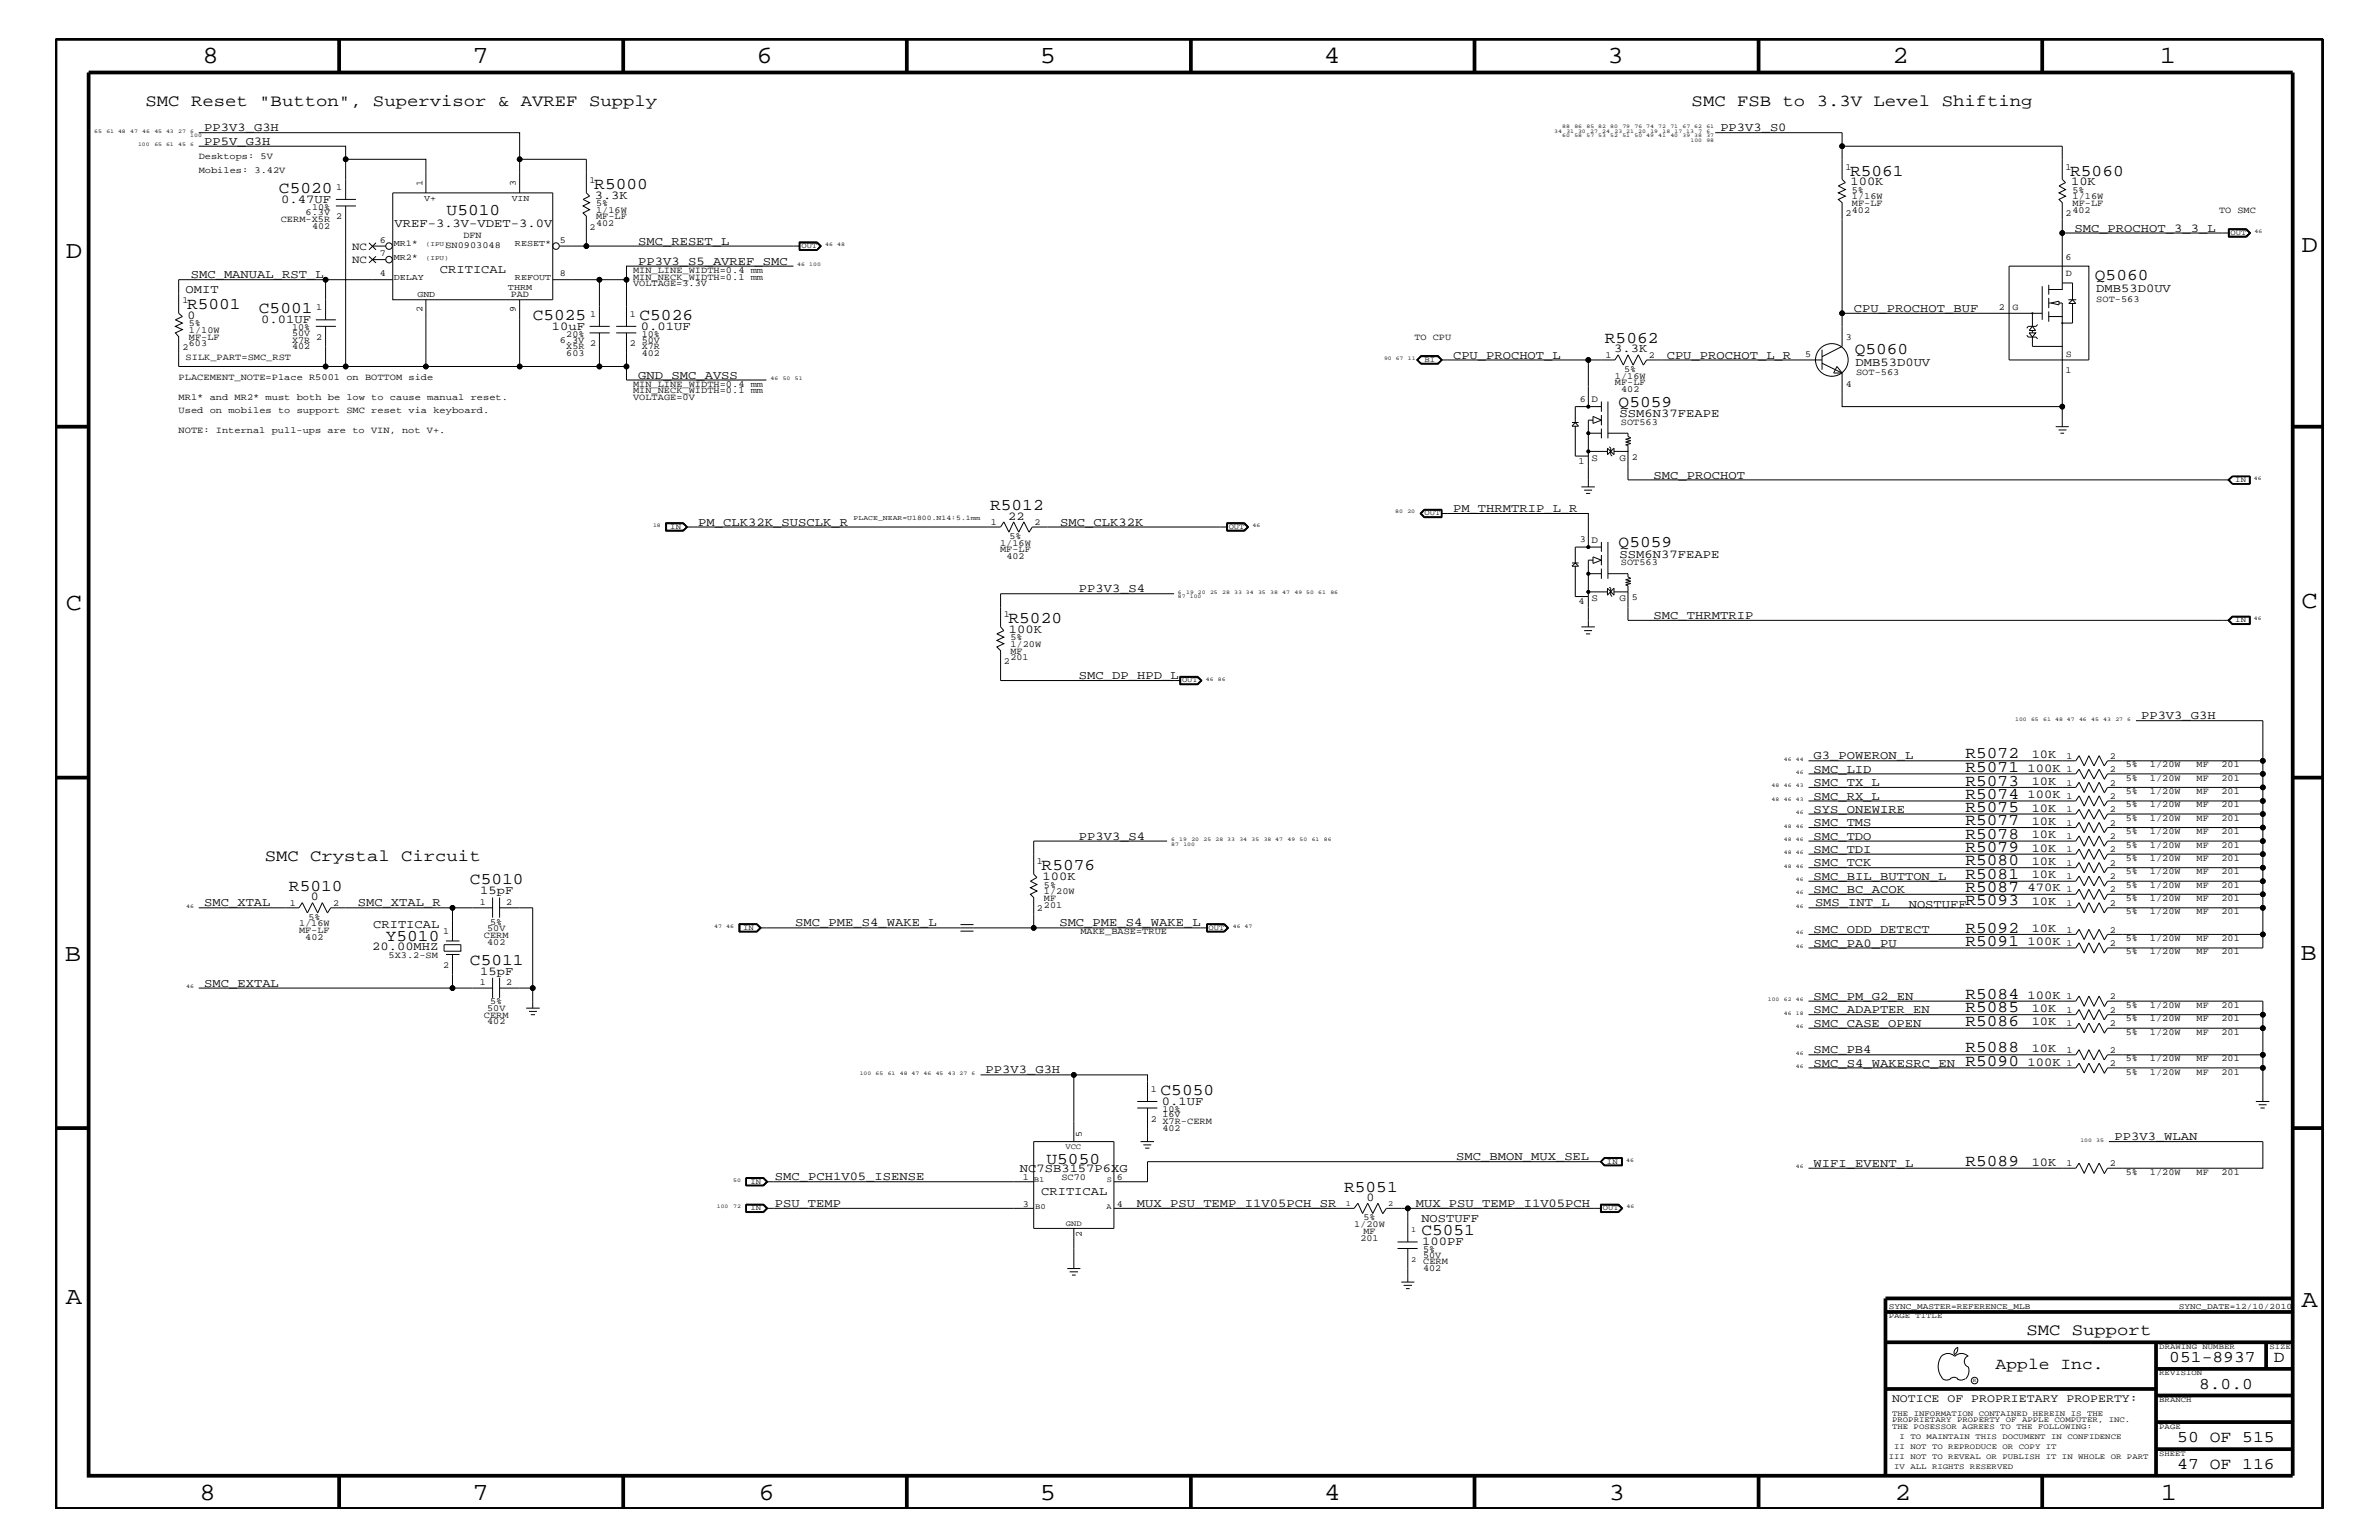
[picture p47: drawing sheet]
<svg xmlns="http://www.w3.org/2000/svg" width="432mm" height="279mm" viewBox="0 0 432 279" stroke-linecap="round" stroke-linejoin="round" font-family="sans-serif">
<defs><g id="words">
<g font-size="4.5">
<text x="36.7" y="11.5">8</text>
<text x="85.8" y="11.5">7</text>
<text x="137.3" y="11.5">6</text>
<text x="188.7" y="11.5">5</text>
<text x="240.3" y="11.5">4</text>
<text x="291.8" y="11.5">3</text>
<text x="343.5" y="11.5">2</text>
<text x="392" y="11.5">1</text>
<text x="11.9" y="46.8">D</text>
<text x="417.7" y="45.7">D</text>
<text x="11.9" y="110.6">C</text>
<text x="417.7" y="110.3">C</text>
<text x="11.8" y="174.3">B</text>
<text x="417.6" y="174.2">B</text>
<text x="11.9" y="236.7">A</text>
<text x="417.7" y="237.1">A</text>
<text x="36.2" y="272.1">8</text>
<text x="85.8" y="272.1">7</text>
<text x="137.7" y="272.1">6</text>
<text x="188.7" y="272.1">5</text>
<text x="240.4" y="272.1">4</text>
<text x="292" y="272.1">3</text>
<text x="343.9" y="272.1">2</text>
<text x="392.2" y="272.1">1</text>
</g>
<g font-size="3">
<text x="26.4" y="19.2">SMC Reset &quot;Button&quot;, Supervisor &amp; AVREF Supply</text>
<text x="307" y="19.2">SMC FSB to 3.3V Level Shifting</text>
<text x="50.6" y="35">C5020</text>
<text x="107.9" y="34.2">R5000</text>
<text x="335.8" y="31.9">R5061</text>
<text x="375.8" y="31.9">R5060</text>
<text x="81.1" y="39">U5010</text>
<text x="380.2" y="50.8">Q5060</text>
<text x="34" y="56.1">R5001</text>
<text x="47" y="56.8">C5001</text>
<text x="96.7" y="58">C5025</text>
<text x="116.1" y="58">C5026</text>
<text x="291.3" y="62.3">R5062</text>
<text x="336.6" y="64.2">Q5060</text>
<text x="293.8" y="73.8">Q5059</text>
<text x="179.7" y="92.6">R5012</text>
<text x="293.8" y="99.3">Q5059</text>
<text x="183" y="113.1">R5020</text>
<text x="356.7" y="137.6">R5072</text>
<text x="356.7" y="140.1">R5071</text>
<text x="356.7" y="142.5">R5073</text>
<text x="356.7" y="144.9">R5074</text>
<text x="356.7" y="149.7">R5077</text>
<text x="356.7" y="147.3">R5075</text>
<text x="356.7" y="152.2">R5078</text>
<text x="356.7" y="154.6">R5079</text>
<text x="48" y="156.2">SMC Crystal Circuit</text>
<text x="52.5" y="161.7">R5010</text>
<text x="85.3" y="160.5">C5010</text>
<text x="189.1" y="157.9">R5076</text>
<text x="356.7" y="157">R5080</text>
<text x="356.7" y="159.5">R5081</text>
<text x="356.7" y="161.9">R5087</text>
<text x="356.7" y="164.3">R5093</text>
<text x="70" y="170.7">Y5010</text>
<text x="356.7" y="171.6">R5091</text>
<text x="356.7" y="169.2">R5092</text>
<text x="85.3" y="175">C5011</text>
<text x="356.7" y="183.7">R5085</text>
<text x="356.7" y="181.3">R5084</text>
<text x="356.7" y="186.1">R5086</text>
<text x="356.7" y="191">R5088</text>
<text x="356.7" y="193.4">R5090</text>
<text x="210.7" y="198.7">C5050</text>
<text x="189.9" y="211.1">U5050</text>
<text x="356.7" y="211.6">R5089</text>
<text x="244" y="216.2">R5051</text>
<text x="258" y="224.1">C5051</text>
<text x="367.8" y="242.3">SMC Support</text>
<text x="362.2" y="248.4">Apple Inc.</text>
<text x="393.7" y="247.1">051-8937</text>
<text x="399.2" y="252">8.0.0</text>
<text x="412.7" y="247.1">D</text>
<text x="395.2" y="261.6">50 OF 515</text>
<text x="395.2" y="266.6">47 OF 116</text>
</g>
<g font-size="2.2">
<text x="37.1" y="23.8">PP3V3_G3H</text>
<text x="312.3" y="23.8">PP3V3_S0</text>
<text x="37.1" y="26.3">PP5V_G3H</text>
<text x="335.9" y="33.6">100K</text>
<text x="375.9" y="33.6">10K</text>
<text x="51.1" y="36.8">0.47UF</text>
<text x="71.6" y="41.2">VREF-3.3V-VDET-3.0V</text>
<text x="107.9" y="36.1">3.3K</text>
<text x="115.8" y="44.4">SMC_RESET_L</text>
<text x="376.5" y="42">SMC_PROCHOT_3_3_L</text>
<text x="33.7" y="53.2">OMIT</text>
<text x="34.6" y="50.5">SMC_MANUAL_RST_L</text>
<text x="79.8" y="49.6">CRITICAL</text>
<text x="115.8" y="48">PP3V3_S5_AVREF_SMC</text>
<text x="380.5" y="53">DMB53D0UV</text>
<text x="34" y="57.9">0</text>
<text x="47.4" y="58.6">0.01UF</text>
<text x="100.2" y="59.8">10uF</text>
<text x="116.3" y="59.8">0.01UF</text>
<text x="336.5" y="56.6">CPU_PROCHOT_BUF</text>
<text x="263.7" y="65.1">CPU_PROCHOT_L</text>
<text x="293" y="64">3.3K</text>
<text x="302.5" y="65.1">CPU_PROCHOT_L_R</text>
<text x="115.8" y="68.7">GND_SMC_AVSS</text>
<text x="336.8" y="66.4">DMB53D0UV</text>
<text x="294" y="75.7">SSM6N37FEAPE</text>
<text x="300.1" y="86.9">SMC_PROCHOT</text>
<text x="126.7" y="95.4">PM_CLK32K_SUSCLK_R</text>
<text x="183" y="94.3">22</text>
<text x="192.4" y="95.4">SMC_CLK32K</text>
<text x="263.7" y="92.9">PM_THRMTRIP_L_R</text>
<text x="294" y="101.2">SSM6N37FEAPE</text>
<text x="195.8" y="107.5">PP3V3_S4</text>
<text x="300.1" y="112.3">SMC_THRMTRIP</text>
<text x="183.1" y="114.8">100K</text>
<text x="195.8" y="123.2">SMC_DP_HPD_L</text>
<text x="388.6" y="130.5">PP3V3_G3H</text>
<text x="329.2" y="137.8">G3_POWERON_L</text>
<text x="368.8" y="137.5">10K</text>
<text x="329.2" y="142.6">SMC_TX_L</text>
<text x="329.2" y="140.2">SMC_LID</text>
<text x="368" y="140">100K</text>
<text x="368.8" y="142.4">10K</text>
<text x="329.2" y="145.1">SMC_RX_L</text>
<text x="329.2" y="147.5">SYS_ONEWIRE</text>
<text x="329.2" y="149.9">SMC_TMS</text>
<text x="368" y="144.8">100K</text>
<text x="368.8" y="149.6">10K</text>
<text x="368.8" y="147.3">10K</text>
<text x="195.8" y="152.3">PP3V3_S4</text>
<text x="329.2" y="152.3">SMC_TDO</text>
<text x="329.2" y="154.7">SMC_TDI</text>
<text x="368.8" y="152.1">10K</text>
<text x="368.8" y="154.5">10K</text>
<text x="189.2" y="159.7">100K</text>
<text x="329.2" y="157.2">SMC_TCK</text>
<text x="329.2" y="159.6">SMC_BIL_BUTTON_L</text>
<text x="329.2" y="162">SMC_BC_ACOK</text>
<text x="368" y="161.7">470K</text>
<text x="368.8" y="156.9">10K</text>
<text x="368.8" y="159.4">10K</text>
<text x="37.1" y="164.5">SMC_XTAL</text>
<text x="56.4" y="163.4">0</text>
<text x="64.9" y="164.5">SMC_XTAL_R</text>
<text x="87.2" y="162.2">15pF</text>
<text x="329.4" y="164.5">SMS_INT_L</text>
<text x="346.5" y="164.7">NOSTUFF</text>
<text x="368.8" y="164.2">10K</text>
<text x="67.6" y="172.4">20.00MHZ</text>
<text x="67.7" y="168.3">CRITICAL</text>
<text x="144.4" y="168.1">SMC_PME_S4_WAKE_L</text>
<text x="192.3" y="168.1">SMC_PME_S4_WAKE_L</text>
<text x="329.2" y="169.3">SMC_ODD_DETECT</text>
<text x="329.2" y="171.7">SMC_PA0_PU</text>
<text x="368" y="171.5">100K</text>
<text x="368.8" y="169">10K</text>
<text x="37.1" y="179">SMC_EXTAL</text>
<text x="87.2" y="176.8">15pF</text>
<text x="329.2" y="181.4">SMC_PM_G2_EN</text>
<text x="329.2" y="183.8">SMC_ADAPTER_EN</text>
<text x="368" y="181.2">100K</text>
<text x="368.8" y="183.6">10K</text>
<text x="329.2" y="191.1">SMC_PB4</text>
<text x="329.2" y="186.3">SMC_CASE_OPEN</text>
<text x="368.8" y="186">10K</text>
<text x="368.8" y="190.9">10K</text>
<text x="178.9" y="194.8">PP3V3_G3H</text>
<text x="329.2" y="193.6">SMC_S4_WAKESRC_EN</text>
<text x="368" y="193.3">100K</text>
<text x="210.9" y="200.4">0.1UF</text>
<text x="383.8" y="206.9">PP3V3_WLAN</text>
<text x="140.6" y="214.2">SMC_PCH1V05_ISENSE</text>
<text x="185.1" y="212.7">NC7SB3157P6XG</text>
<text x="264.3" y="210.5">SMC_BMON_MUX_SEL</text>
<text x="329.2" y="211.7">WIFI_EVENT_L</text>
<text x="368.8" y="211.5">10K</text>
<text x="140.6" y="219">PSU_TEMP</text>
<text x="189" y="216.9">CRITICAL</text>
<text x="206.3" y="219">MUX_PSU_TEMP_I1V05PCH_SR</text>
<text x="248" y="217.9">0</text>
<text x="257" y="219">MUX_PSU_TEMP_I1V05PCH</text>
<text x="258" y="221.7">NOSTUFF</text>
<text x="258.1" y="225.9">100PF</text>
</g>
<text font-size="2.1" x="343.4" y="254.4">NOTICE OF PROPRIETARY PROPERTY:</text>
<g font-size="2">
<text x="63.9" y="45.3">NC</text>
<text x="63.9" y="47.7">NC</text>
</g>
<g font-size="1.8">
<text x="288.9" y="73">D</text>
<text x="288.9" y="83.6">S</text>
<text x="294" y="83.6">G</text>
<text x="288.9" y="98.5">D</text>
<text x="288.9" y="109.1">S</text>
<text x="294" y="109.1">G</text>
</g>
<g font-size="1.7">
<text x="36.1" y="28.9">Desktops: 5V</text>
<text x="36.1" y="31.4">Mobiles: 3.42V</text>
<text x="61" y="34.4">1</text>
<text x="76.7" y="33.7" transform="rotate(-90 76.7 33.7)">1</text>
<text x="93.6" y="33.7" transform="rotate(-90 93.6 33.7)">3</text>
<text x="107" y="33.1">1</text>
<text x="334.9" y="30.8">1</text>
<text x="336.1" y="35">5%</text>
<text x="374.9" y="30.8">1</text>
<text x="376.2" y="35">5%</text>
<text x="51" y="40.3">CERM-X5R</text>
<text x="55.5" y="39.1">6.3V</text>
<text x="56.6" y="38">10%</text>
<text x="56.6" y="41.5">402</text>
<text x="61" y="39.8">2</text>
<text x="107" y="41.7">2</text>
<text x="108.2" y="39.8">MF-LF</text>
<text x="108.2" y="37.4">5%</text>
<text x="108.2" y="38.6">1/16W</text>
<text x="108.2" y="41">402</text>
<text x="334.9" y="39.2">2</text>
<text x="336.1" y="37.4">MF-LF</text>
<text x="336.1" y="36.2">1/16W</text>
<text x="336.1" y="38.6">402</text>
<text x="374.9" y="39.2">2</text>
<text x="376.2" y="37.4">MF-LF</text>
<text x="376.2" y="36.2">1/16W</text>
<text x="376.2" y="38.6">402</text>
<text x="402.8" y="38.6">TO SMC</text>
<text x="68.9" y="44.1">6</text>
<text x="68.9" y="46.5">7</text>
<text x="80.9" y="45.1">SN0903048</text>
<text x="84.1" y="43.1">DFN</text>
<text x="101.6" y="44.1">5</text>
<text x="374.9" y="47.1">6</text>
<text x="68.9" y="50.2">4</text>
<text x="92.7" y="53.9">PAD</text>
<text x="101.6" y="50.2">8</text>
<text x="114.9" y="51.9">VOLTAGE=3.3V</text>
<text x="114.9" y="49.6">MIN_LINE_WIDTH=0.4 mm</text>
<text x="114.9" y="50.7">MIN_NECK_WIDTH=0.1 mm</text>
<text x="374.9" y="50.2">D</text>
<text x="33.1" y="55">1</text>
<text x="34.3" y="59.2">5%</text>
<text x="53" y="59.8">10%</text>
<text x="57.4" y="56.2">1</text>
<text x="76.7" y="56.7" transform="rotate(-90 76.7 56.7)">2</text>
<text x="93.6" y="56.7" transform="rotate(-90 93.6 56.7)">9</text>
<text x="107.1" y="57.4">1</text>
<text x="114.3" y="57.4">1</text>
<text x="362.8" y="56.2">2</text>
<text x="365.3" y="56.2">G</text>
<text x="380.5" y="54.7">SOT-563</text>
<text x="33.1" y="63.4">2</text>
<text x="33.7" y="65.3">SILK_PART=SMC_RST</text>
<text x="34.3" y="61.7">MF-LF</text>
<text x="34.3" y="62.9">603</text>
<text x="34.3" y="60.4">1/10W</text>
<text x="53" y="60.9">50V</text>
<text x="53" y="62.2">X7R</text>
<text x="53" y="63.4">402</text>
<text x="57.4" y="61.7">2</text>
<text x="101.6" y="62.2">6.3V</text>
<text x="102.8" y="63.4">X5R</text>
<text x="102.8" y="64.5">603</text>
<text x="102.8" y="61.1">20%</text>
<text x="107.1" y="62.9">2</text>
<text x="114.3" y="62.9">2</text>
<text x="116.5" y="61.1">10%</text>
<text x="116.5" y="64.5">402</text>
<text x="116.5" y="62.2">50V</text>
<text x="116.5" y="63.4">X7R</text>
<text x="256.7" y="61.7">TO CPU</text>
<text x="291.4" y="64.9">1</text>
<text x="299.3" y="64.9">2</text>
<text x="327.7" y="64.7">5</text>
<text x="335" y="61.7">3</text>
<text x="374.9" y="64.7">S</text>
<text x="32.4" y="68.9">PLACEMENT_NOTE=Place R5001 on BOTTOM side</text>
<text x="114.9" y="70.1">MIN_LINE_WIDTH=0.4 mm</text>
<text x="114.9" y="71.3">MIN_NECK_WIDTH=0.1 mm</text>
<text x="293.1" y="69.9">MF-LF</text>
<text x="293.1" y="68.7">1/16W</text>
<text x="294.3" y="71.1">402</text>
<text x="294.8" y="67.5">5%</text>
<text x="335" y="70.1">4</text>
<text x="336.9" y="68.1">SOT-563</text>
<text x="374.9" y="67.7">1</text>
<text x="32.4" y="72.6">MR1* and MR2* must both be low to cause manual reset.</text>
<text x="32.4" y="75">Used on mobiles to support SMC reset via keyboard.</text>
<text x="114.9" y="72.6">VOLTAGE=0V</text>
<text x="286.8" y="72.9">6</text>
<text x="294.2" y="77.1">SOT563</text>
<text x="32.4" y="78.6">NOTE: Internal pull-ups are to VIN, not V+.</text>
<text x="296.2" y="83.5">2</text>
<text x="286.5" y="84.2">1</text>
<text x="179.8" y="95.2">1</text>
<text x="187.8" y="95.2">2</text>
<text x="181.5" y="100.2">MF-LF</text>
<text x="181.5" y="99">1/16W</text>
<text x="182.7" y="101.4">402</text>
<text x="183.2" y="97.7">5%</text>
<text x="286.8" y="98.4">3</text>
<text x="294.2" y="102.5">SOT563</text>
<text x="182.2" y="112">1</text>
<text x="286.5" y="109.7">4</text>
<text x="296.2" y="108.9">5</text>
<text x="183.4" y="118.6">MF</text>
<text x="183.4" y="119.8">201</text>
<text x="183.4" y="116.2">5%</text>
<text x="183.4" y="117.4">1/20W</text>
<text x="182.2" y="120.4">2</text>
<text x="375.1" y="137.7">1</text>
<text x="382.9" y="137.7">2</text>
<text x="375.1" y="140.1">1</text>
<text x="375.1" y="142.5">1</text>
<text x="382.9" y="140.1">2</text>
<text x="382.9" y="142.5">2</text>
<text x="385.8" y="141.7">5%</text>
<text x="385.8" y="139.2">5%</text>
<text x="390.2" y="141.7">1/20W</text>
<text x="390.2" y="139.2">1/20W</text>
<text x="398.7" y="141.7">MF</text>
<text x="398.7" y="139.2">MF</text>
<text x="403.2" y="141.7">201</text>
<text x="403.2" y="139.2">201</text>
<text x="375.1" y="144.9">1</text>
<text x="375.1" y="149.8">1</text>
<text x="375.1" y="147.3">1</text>
<text x="382.9" y="144.9">2</text>
<text x="382.9" y="149.8">2</text>
<text x="382.9" y="147.3">2</text>
<text x="385.8" y="144">5%</text>
<text x="385.8" y="146.5">5%</text>
<text x="385.8" y="149">5%</text>
<text x="390.2" y="144">1/20W</text>
<text x="390.2" y="146.5">1/20W</text>
<text x="390.2" y="149">1/20W</text>
<text x="398.7" y="144">MF</text>
<text x="398.7" y="146.5">MF</text>
<text x="398.7" y="149">MF</text>
<text x="403.2" y="144">201</text>
<text x="403.2" y="146.5">201</text>
<text x="403.2" y="149">201</text>
<text x="375.1" y="152.2">1</text>
<text x="375.1" y="154.6">1</text>
<text x="382.9" y="152.2">2</text>
<text x="382.9" y="154.6">2</text>
<text x="385.8" y="151.3">5%</text>
<text x="385.8" y="153.8">5%</text>
<text x="390.2" y="151.3">1/20W</text>
<text x="390.2" y="153.8">1/20W</text>
<text x="398.7" y="151.3">MF</text>
<text x="398.7" y="153.8">MF</text>
<text x="403.2" y="151.3">201</text>
<text x="403.2" y="153.8">201</text>
<text x="188.2" y="156.8">1</text>
<text x="189.5" y="161.1">5%</text>
<text x="375.1" y="157.1">1</text>
<text x="375.1" y="159.5">1</text>
<text x="375.1" y="161.9">1</text>
<text x="382.9" y="157.1">2</text>
<text x="382.9" y="159.5">2</text>
<text x="382.9" y="161.9">2</text>
<text x="385.8" y="156.2">5%</text>
<text x="385.8" y="158.6">5%</text>
<text x="385.8" y="161.1">5%</text>
<text x="390.2" y="156.2">1/20W</text>
<text x="390.2" y="158.6">1/20W</text>
<text x="390.2" y="161.1">1/20W</text>
<text x="398.7" y="156.2">MF</text>
<text x="398.7" y="158.6">MF</text>
<text x="398.7" y="161.1">MF</text>
<text x="403.2" y="156.2">201</text>
<text x="403.2" y="158.6">201</text>
<text x="403.2" y="161.1">201</text>
<text x="52.6" y="164.4">1</text>
<text x="56" y="166.9">5%</text>
<text x="60.5" y="164.4">2</text>
<text x="87.1" y="164.1">1</text>
<text x="89" y="167.8">5%</text>
<text x="91.9" y="164.1">2</text>
<text x="188.2" y="165.3">2</text>
<text x="189.5" y="163.5">MF</text>
<text x="189.5" y="164.7">201</text>
<text x="189.5" y="162.2">1/20W</text>
<text x="375.1" y="164.4">1</text>
<text x="382.9" y="164.4">2</text>
<text x="385.8" y="163.5">5%</text>
<text x="385.8" y="165.9">5%</text>
<text x="390.2" y="163.5">1/20W</text>
<text x="390.2" y="165.9">1/20W</text>
<text x="398.7" y="163.5">MF</text>
<text x="398.7" y="165.9">MF</text>
<text x="403.2" y="163.5">201</text>
<text x="403.2" y="165.9">201</text>
<text x="54.3" y="169.3">MF-LF</text>
<text x="54.3" y="168.1">1/16W</text>
<text x="55.4" y="170.5">402</text>
<text x="70.5" y="173.8">5X3.2-SM</text>
<text x="80.4" y="169.5">1</text>
<text x="87.8" y="170.1">CERM</text>
<text x="88.4" y="168.9">50V</text>
<text x="88.4" y="171.4">402</text>
<text x="196.1" y="169.5">MAKE_BASE=TRUE</text>
<text x="375.1" y="171.6">1</text>
<text x="375.1" y="169.2">1</text>
<text x="382.9" y="171.6">2</text>
<text x="382.9" y="169.2">2</text>
<text x="385.8" y="173.2">5%</text>
<text x="385.8" y="170.7">5%</text>
<text x="390.2" y="173.2">1/20W</text>
<text x="390.2" y="170.7">1/20W</text>
<text x="398.7" y="173.2">MF</text>
<text x="398.7" y="170.7">MF</text>
<text x="403.2" y="173.2">201</text>
<text x="403.2" y="170.7">201</text>
<text x="80.4" y="175.6">2</text>
<text x="87.1" y="178.7">1</text>
<text x="91.9" y="178.7">2</text>
<text x="87.8" y="184.7">CERM</text>
<text x="88.4" y="183.5">50V</text>
<text x="88.4" y="185.9">402</text>
<text x="89" y="182.2">5%</text>
<text x="375.1" y="183.8">1</text>
<text x="375.1" y="181.3">1</text>
<text x="382.9" y="183.8">2</text>
<text x="382.9" y="181.3">2</text>
<text x="385.8" y="185.3">5%</text>
<text x="385.8" y="182.9">5%</text>
<text x="390.2" y="185.3">1/20W</text>
<text x="390.2" y="182.9">1/20W</text>
<text x="398.7" y="185.3">MF</text>
<text x="398.7" y="182.9">MF</text>
<text x="403.2" y="185.3">201</text>
<text x="403.2" y="182.9">201</text>
<text x="375.1" y="186.1">1</text>
<text x="375.1" y="191">1</text>
<text x="382.9" y="186.1">2</text>
<text x="382.9" y="191">2</text>
<text x="385.8" y="187.7">5%</text>
<text x="390.2" y="187.7">1/20W</text>
<text x="398.7" y="187.7">MF</text>
<text x="403.2" y="187.7">201</text>
<text x="375.1" y="193.4">1</text>
<text x="382.9" y="193.4">2</text>
<text x="385.8" y="192.6">5%</text>
<text x="385.8" y="195">5%</text>
<text x="390.2" y="192.6">1/20W</text>
<text x="390.2" y="195">1/20W</text>
<text x="398.7" y="192.6">MF</text>
<text x="398.7" y="195">MF</text>
<text x="403.2" y="192.6">201</text>
<text x="403.2" y="195">201</text>
<text x="208.9" y="198.1">1</text>
<text x="208.9" y="203.5">2</text>
<text x="211" y="202.7">16V</text>
<text x="211" y="204">X7R-CERM</text>
<text x="211" y="201.7">10%</text>
<text x="196.3" y="206.4" transform="rotate(-90 196.3 206.4)">5</text>
<text x="211" y="205.2">402</text>
<text x="185.7" y="214.2">1</text>
<text x="192.7" y="214.2">SC70</text>
<text x="202.7" y="214.2">6</text>
<text x="375.1" y="211.6">1</text>
<text x="382.9" y="211.6">2</text>
<text x="385.8" y="213.2">5%</text>
<text x="390.2" y="213.2">1/20W</text>
<text x="398.7" y="213.2">MF</text>
<text x="403.2" y="213.2">201</text>
<text x="185.7" y="219">3</text>
<text x="202.7" y="219">4</text>
<text x="247.5" y="221.4">5%</text>
<text x="196.3" y="224.5" transform="rotate(-90 196.3 224.5)">2</text>
<text x="245.8" y="222.6">1/20W</text>
<text x="246.9" y="225.1">201</text>
<text x="247.5" y="223.9">MF</text>
<text x="258.3" y="227.1">5%</text>
<text x="258.3" y="228.2">50V</text>
<text x="258.3" y="229.4">CERM</text>
<text x="258.3" y="230.7">402</text>
</g>
<g font-size="1.6">
<text x="77" y="36.4">V+</text>
<text x="92.9" y="36.4">VIN</text>
<text x="71.5" y="44.6">MR1*</text>
<text x="71.5" y="47.1">MR2*</text>
<text x="93.5" y="44.6">RESET*</text>
<text x="71.5" y="50.7">DELAY</text>
<text x="75.8" y="53.9">GND</text>
<text x="92.2" y="52.7">THRM</text>
<text x="93.5" y="50.7">REFOUT</text>
</g>
<g font-size="1.5">
<text x="342.8" y="237.4">SYNC_MASTER=REFERENCE_MLB</text>
<text x="395.5" y="237.4">SYNC_DATE=12/10/2010</text>
</g>
<g font-size="1.4">
<text x="145.5" y="45.1">OUT</text>
<text x="404.9" y="42.6">OUT</text>
<text x="258.6" y="65.6">BI</text>
<text x="405.7" y="87.5">IN</text>
<text x="121.7" y="96">IN</text>
<text x="223" y="96">OUT</text>
<text x="258.6" y="93.5">OUT</text>
<text x="405.7" y="112.9">IN</text>
<text x="214.5" y="123.8">OUT</text>
<text x="134.9" y="168.7">IN</text>
<text x="219.4" y="168.7">OUT</text>
<text x="193.4" y="208.5">VCC</text>
<text x="136.2" y="214.7">IN</text>
<text x="187.6" y="214.4">B1</text>
<text x="200.9" y="214.5">S</text>
<text x="291.7" y="211.1">IN</text>
<text x="136.2" y="219.6">IN</text>
<text x="187.9" y="219.4">B0</text>
<text x="200.8" y="219.4">A</text>
<text x="244.3" y="218.9">1</text>
<text x="252" y="218.9">2</text>
<text x="290.9" y="219.6">OUT</text>
<text x="193.5" y="222.4">GND</text>
<text x="256.1" y="223.5">1</text>
<text x="256.1" y="229">2</text>
<text x="342.8" y="239.2">PAGE TITLE</text>
<text x="391.9" y="244.7">DRAWING NUMBER</text>
<text x="411.9" y="244.7">SIZE</text>
<text x="391.9" y="249.5">REVISION</text>
<text x="343.4" y="256.8">THE INFORMATION CONTAINED HEREIN IS THE</text>
<text x="391.9" y="254.4">BRANCH</text>
<text x="343.4" y="259.3">THE POSESSOR AGREES TO THE FOLLOWING:</text>
<text x="343.4" y="258">PROPRIETARY PROPERTY OF APPLE COMPUTER, INC.</text>
<text x="343.8" y="262.9">II NOT TO REPRODUCE OR COPY IT</text>
<text x="344.8" y="261.1">I TO MAINTAIN THIS DOCUMENT IN CONFIDENCE</text>
<text x="391.9" y="259.3">PAGE</text>
<text x="342.8" y="264.7">III NOT TO REVEAL OR PUBLISH IT IN WHOLE OR PART</text>
<text x="343.8" y="266.6">IV ALL RIGHTS RESERVED</text>
<text x="391.9" y="264.1">SHEET</text>
</g>
<text font-size="1.3" x="154.9" y="94.3">PLACE_NEAR=U1800.N14:5.1mm</text>
<g font-size="1.2">
<text x="77.3" y="47.1">(IPU)</text>
<text x="77.3" y="44.6">(IPU)</text>
</g>
<g font-size="1">
<text x="283.5" y="23.2">88</text>
<text x="285.8" y="23.2">86</text>
<text x="288" y="23.2">85 82</text>
<text x="292.3" y="23.2">80</text>
<text x="294.5" y="23.2">79</text>
<text x="296.7" y="23.2">76 74</text>
<text x="301" y="23.2">72</text>
<text x="303.2" y="23.2">71</text>
<text x="305.4" y="23.2">67 62</text>
<text x="309.7" y="23.2">61</text>
<text x="17.1" y="24.1">65</text>
<text x="19.3" y="24.1">61 48</text>
<text x="23.6" y="24.1">47</text>
<text x="25.1" y="26.5">100</text>
<text x="25.8" y="24.1">46</text>
<text x="28" y="24.1">45 43</text>
<text x="28" y="26.5">65 61</text>
<text x="32.3" y="24.1">27</text>
<text x="32.3" y="26.5">45</text>
<text x="34.5" y="24.1">6</text>
<text x="34.5" y="24.9">100</text>
<text x="34.5" y="26.5">6</text>
<text x="282.1" y="24.1">34</text>
<text x="283.5" y="24.9">60</text>
<text x="284.3" y="24.1">31 30</text>
<text x="285.8" y="24.9">58</text>
<text x="288" y="24.9">57 53</text>
<text x="288.6" y="24.1">27</text>
<text x="290.8" y="24.1">24</text>
<text x="292.3" y="24.9">52</text>
<text x="293" y="24.1">23 21</text>
<text x="294.5" y="24.9">51</text>
<text x="296.7" y="24.9">50 49</text>
<text x="297.3" y="24.1">20</text>
<text x="299.6" y="24.1">19</text>
<text x="301" y="24.9">41</text>
<text x="301.8" y="24.1">18</text>
<text x="303.2" y="24.9">40</text>
<text x="304" y="24.1">17 13</text>
<text x="305.4" y="24.9">39 38</text>
<text x="306.8" y="25.9">100</text>
<text x="308.3" y="24.1">7</text>
<text x="309.7" y="24.9">37</text>
<text x="309.7" y="25.9">98</text>
<text x="309.7" y="24.1">6</text>
<text x="149.8" y="44.6">46</text>
<text x="152" y="44.6">48</text>
<text x="409.2" y="42.3">46</text>
<text x="144.7" y="48.3">46</text>
<text x="146.9" y="48.3">100</text>
<text x="251.2" y="65.3">90 67</text>
<text x="255.5" y="65.3">11</text>
<text x="139.9" y="68.9">46</text>
<text x="142.1" y="68.9">50</text>
<text x="144.3" y="68.9">51</text>
<text x="409.1" y="87.1">46</text>
<text x="118.5" y="95.6">18</text>
<text x="227.3" y="95.6">46</text>
<text x="253.2" y="93.2">80</text>
<text x="255.4" y="93.2">20</text>
<text x="213.8" y="107.7">6</text>
<text x="215.3" y="107.7">19 20</text>
<text x="219.6" y="107.7">25</text>
<text x="221.8" y="107.7">28</text>
<text x="224" y="107.7">33 34</text>
<text x="228.3" y="107.7">35</text>
<text x="230.5" y="107.7">38</text>
<text x="232.7" y="107.7">47</text>
<text x="235" y="107.7">49 50</text>
<text x="239.3" y="107.7">61</text>
<text x="241.5" y="107.7">86</text>
<text x="213.8" y="108.6">87</text>
<text x="216" y="108.6">100</text>
<text x="409.1" y="112.6">46</text>
<text x="218.9" y="123.5">46</text>
<text x="221.1" y="123.5">86</text>
<text x="365.8" y="130.8">100</text>
<text x="368.6" y="130.8">65</text>
<text x="370.8" y="130.8">61</text>
<text x="373" y="130.8">48 47</text>
<text x="377.4" y="130.8">46</text>
<text x="379.6" y="130.8">45</text>
<text x="381.8" y="130.8">43</text>
<text x="384" y="130.8">27 6</text>
<text x="321.6" y="142.9">48</text>
<text x="323.8" y="142.9">46</text>
<text x="323.8" y="138">46</text>
<text x="326" y="142.9">43</text>
<text x="326" y="138">44</text>
<text x="326" y="140.4">46</text>
<text x="321.6" y="145.3">48</text>
<text x="323.8" y="145.3">46</text>
<text x="326" y="145.3">43</text>
<text x="326" y="147.7">46</text>
<text x="212.6" y="152.6">6</text>
<text x="212.6" y="153.4">87</text>
<text x="214" y="152.6">19</text>
<text x="214.8" y="153.4">100</text>
<text x="216.2" y="152.6">20</text>
<text x="218.4" y="152.6">25</text>
<text x="220.6" y="152.6">28 33</text>
<text x="225" y="152.6">34</text>
<text x="227.2" y="152.6">35</text>
<text x="229.4" y="152.6">38 47</text>
<text x="233.7" y="152.6">49</text>
<text x="235.9" y="152.6">50</text>
<text x="238.1" y="152.6">61</text>
<text x="240.3" y="152.6">86</text>
<text x="323.8" y="152.6">48</text>
<text x="323.8" y="155">48</text>
<text x="323.8" y="150.1">48</text>
<text x="326" y="152.6">46</text>
<text x="326" y="155">46</text>
<text x="326" y="150.1">46</text>
<text x="323.8" y="157.4">48</text>
<text x="326" y="157.4">46</text>
<text x="326" y="159.9">46</text>
<text x="33.8" y="164.7">46</text>
<text x="326" y="164.7">46</text>
<text x="326" y="162.2">46</text>
<text x="129.6" y="168.3">47</text>
<text x="131.8" y="168.3">46</text>
<text x="223.8" y="168.3">46 47</text>
<text x="326" y="169.5">46</text>
<text x="326" y="172">46</text>
<text x="33.8" y="179.3">46</text>
<text x="320.9" y="181.6">100</text>
<text x="323.8" y="184.1">46</text>
<text x="323.8" y="181.6">62</text>
<text x="326" y="184.1">18</text>
<text x="326" y="181.6">46</text>
<text x="326" y="186.5">46</text>
<text x="326" y="191.4">46</text>
<text x="156" y="195">100</text>
<text x="158.9" y="195">65</text>
<text x="161.1" y="195">61</text>
<text x="163.3" y="195">48 47</text>
<text x="167.6" y="195">46</text>
<text x="169.8" y="195">45</text>
<text x="172" y="195">43 27</text>
<text x="176.4" y="195">6</text>
<text x="326" y="193.7">46</text>
<text x="377.6" y="207.1">100</text>
<text x="380.5" y="207.1">35</text>
<text x="133.1" y="214.4">50</text>
<text x="295.1" y="210.8">46</text>
<text x="326" y="211.9">46</text>
<text x="130.1" y="219.2">100</text>
<text x="133.1" y="219.2">72</text>
<text x="295.2" y="219.2">46</text>
<text x="358.1" y="250.7">R</text>
</g>
</g></defs>
<g fill="none" stroke="#000" stroke-width=".18">
<path d="M36.1 26.5h26.6v2.4M36.1 24.1h58.2v10.9M61 37.4h3.6M61 36.2h3.6M62.7 37.4v29.1h-3.6M71.3 35h29v19.4h-29zM77.3 35v-6.1h-14.6v7.3M94.3 28.9h12.1v6.1l.6 .6-1.2 .6 1.2 .6-1.2 .6 1.2 .6-1.2 .6 .6 .6v5.4h38.8M311.3 24.1h23v8.4l.6 .6-1.2 .6 1.2 .7-1.2 .6 1.2 .6-1.2 .6 .6 .6v20M334.3 26.5h40v6l.6 .6-1.2 .6 1.2 .7-1.2 .6 1.2 .6-1.2 .6 .6 .6v5.5h30.3M57.3 59.2h3.7M57.3 58h3.7"/>
<path d="M59.1 50.7h-26.7v6.1l.7 .6-1.3 .6 1.3 .6-1.3 .6 1.3 .6-1.3 .6 .6 .7v5.4h26.7v-7.3M67 44.1l1.2 1.2M67 46.5l1.2 1.2M67.6 47.1h2.4M67.6 44.6h2.4M68.2 44.1l-1.2 1.2M68.2 46.5l-1.2 1.2M71.3 50.7h-12.2v7.3M77.3 54.4v12.1h-14.6M94.3 54.4v12.1h-17M100.3 50.7h8.5v8.5M101.6 44.6h4.8"/>
<path d="M107 59.2h3.7M108.8 50.7h4.9v8.5M111.8 59.2h3.7M144 48.3h-30.3v2.4M145 43.9h3.3l.8 .7-.8 .8h-3.3zM145.1 45.3h3.2M145.1 45.4v-1.4h3.2l.7 .6-.7 .8M145.1 44.1h3.2M145.2 44.1v1.2M148.3 44.1l.6 .5-.6 .7M148.3 44.1l.5 .5-.5 .7M364.7 48.3h14.4v17h-14.4z"/>
<path d="M368.9 56.8v2.4l.6 .8h-1.2l.6-.8M368.9 60v.4M369.8 58.9l-.2 .3h-1.5l-.2 .3M370.7 56.8h-36.4v6.1l-3.6 1.8M370.7 51.9v6.1M371.9 55h.4M371.9 51.7v1.8M371.9 54v1.9M371.9 56.5v1.9M371.9 57.4h2.4M372.3 55l1.4-.4v.7zM373.7 55h.6v18.8h-40v-6.1l-3.6-1.8"/>
<path d="M374.3 42.3v10.2h-2.4M374.3 51.3h1.9v3.1M375.4 54.4h1.5M375.5 55.1l.7-.7 .6 .7zM376.2 55.1v3.5h-1.9M404.5 41.5h3.3l.7 .8-.7 .7h-3.3zM404.5 42.9h3.2M404.5 41.5v1.5h3.2l.7-.7-.7-.8M404.5 41.6h3.2l.6 .7-.6 .6M404.6 42.9v-1.2h3.1l.6 .6-.6 .6M107 60.4h3.7M108.8 60.4v6.1h-14.5"/>
<path d="M111.8 60.4h3.7M113.7 60.4v6.1h-4.9M113.7 66.5v2.4h25.4M257.1 65.3l.8-.8h3.1l.8 .8-.8 .8h-3.1zM257.9 64.5h3.1l.7 .8-.7 .7h-3.1M257.9 64.5l-.7 .8 .7 .7M261.6 65.3l-.7 .6h-2.9l-.7-.6 .7-.6h2.9l.7 .6h31.5l.6-.9 .9 1.8 .9-1.8 .9 1.8 .9-1.8 1 1.8 .6-.9h31.8M261.6 65.3l-.6-.7h-3.1l-.6 .7 .6 .7M261.6 65.3l-.6 .7h-3.1M285.3 76.7h1.2M285.9 76.7l.6 .6h-1.2zM285.9 77.3v5.4h2.5"/>
<path d="M288.3 65.3v8.5M288.3 78.6h2.4M289.1 76.2h-.8v12.1M289.1 75.6l1.6 .6-1.6 .6zM290.7 73.8h-4.8v2.9M290.7 72.8v1.9M290.7 75.3v1.9M290.7 77.8v1.7M291.8 78.6h3.7v.6l.5 .2-.9 .3 .9 .3-.9 .2 .9 .3-.9 .2 .4 .1v6.3h109.1M291.8 72.8v6.7M330.7 63.4v3.7M333.4 66.5l.9 1.2h-1.5z"/>
<path d="M367.9 60.8l.2 .4h1.5l.2 .3M368.3 60.4h1.2l-.6 .8zM368.9 61.2v1.7h5.4M373.1 77.4h2.4M373.6 78h1.5M374 78.6h.7M374.3 73.8v3.6M120.8 94.9h3.2l.8 .7-.8 .8h-3.2zM120.9 94.9h3.1l.6 .7-.6 .6h-3.1zM124 94.9l.7 .7-.7 .7h-3.2M124.6 95.6l-.6 .6M124.6 95.6l-.6-.6h-3v1.2"/>
<path d="M124.6 95.6h57l.6-.9 .9 1.8 .9-1.8 .9 1.8 .9-1.8 1 1.8 .6-.9h35.4M222.7 94.9h3.2l.8 .7-.8 .8h-3.2zM222.8 94.9h3l.7 .7-.7 .6h-3zM222.8 95h3l.6 .6-.6 .6M225.9 94.9l.7 .7-.7 .7h-3.2M257.7 93.2l.8-.8h3.2v1.5h-3.2zM258.5 93.8h3.2M258.5 92.5h3.2M258.5 92.5l-.7 .7 .7 .6M258.5 92.5l-.6 .7 .6 .6M261.6 92.6h-3l-.6 .6 .6 .6h3M261.6 93.2h26.7v6.1"/>
<path d="M261.6 92.5v1.3M287 88.3h2.5M287.5 88.9h1.5M287.9 89.5h.7M288.3 81.9h3.5M290.7 99.3h-4.8v2.8M290.7 98.3v1.8M291.8 81.3v1.2l1.1-1.2v1.2zM291.8 98.3v6.7M292.1 81.1l.3 .2v1.2l.2 .2M295.6 81.8l-2.7 .1M404.4 87.1l.7-.7h3.3v1.4h-3.3z"/>
<path d="M405.2 86.5l-.6 .6 .6 .6M405.2 87.7h3.1M405.2 86.4l-.7 .7 .7 .7M405.2 86.5l-.7 .6 .7 .6M405.2 86.5h3.1M408.3 86.5v1.2M408.3 86.4v1.4M213.1 107.7h-31.5v6l.6 .7-1.3 .6 1.3 .6-1.3 .6 1.3 .6-1.3 .6 .7 .7v5.4h32.7M285.3 102.7l.6-.6 .6 .6zM285.3 102.1h1.2M285.9 102.7v5.5h2.4M287 113.7h2.5"/>
<path d="M287.5 114.4h1.5M287.9 115h.7M288.3 104.1h2.4M288.3 107.4h3.5M289.1 101.6h-.8v12.1M289.1 101l1.6 .6-1.6 .6zM290.7 100.7v1.9M290.7 103.2v1.8M291.8 106.7v1.3l1.1-1.3v1.3zM291.8 104.1h3.7v.6l.5 .2-.9 .3 .9 .2-.9 .3 .9 .2-.9 .2 .4 .2v6.3h109.1M292.1 106.5l.3 .2v1.3l.2 .2M292.9 107.4h2.6"/>
<path d="M404.6 112.6l.6-.6h3.1v1.1h-3.1zM405.1 111.8h3.3v1.5h-3.3l-.7-.7zM405.2 111.9l-.7 .7 .7 .6M405.2 111.9h3.1v1.3h-3.1M214.1 122.7h3.3l.8 .8-.8 .7h-3.3zM214.3 122.9h3l.6 .6-.6 .6h-3M214.3 122.8v1.3M217.3 122.8h-3.1v1.3h3.1M217.3 122.8l.8 .7-.8 .6M217.3 122.8l.7 .7-.7 .6M387.7 130.8h23v7.2h-28.2l-.6 1-.9-1.9-.9 1.9-1-1.9-.8 1.9-.9-1.9-.6 .9h-48.5M410.7 138v2.4"/>
<path d="M211.8 152.6h-24.2v6l.6 .6-1.2 .7 1.2 .6-1.2 .6 1.2 .6-1.2 .5 .6 .6v5.5h-49.7M328.3 140.4h48.5l.6-.8 .9 1.7 .8-1.7 1 1.7 .9-1.7 .9 1.7M328.3 142.9h48.5l.6-1 .9 1.9 .8-1.9 1 1.9 .9-1.9 .9 1.9M328.3 155h48.5l.6-1 .9 1.9 .8-1.9 1 1.9 .9-1.9 .9 1.9M328.3 159.9h48.5l.6-1 .9 1.8 .8-1.8 1 1.8 .9-1.8 .9 1.8M328.3 147.7h48.5l.6-.9 .9 1.8 .8-1.8 1 1.8 .9-1.8 .9 1.8M381.9 141.4l.6-1h28.2v2.5h-28.2l-.6 1M381.9 148.7l.6-1h28.2v2.4h-28.2l-.6 1-.9-1.9-.9 1.9-1-1.9-.8 1.9-.9-1.9-.6 .9h-48.5M410.7 142.9v2.4h-28.2l-.6 .9-.9-1.8-.9 1.8-1-1.8-.8 1.8-.9-1.8-.6 .9h-48.5M410.7 150.1v2.5h-28.2l-.6 .9-.9-1.8-.9 1.8-1-1.8-.8 1.8-.9-1.8-.6 .9h-48.5M410.7 152.6v2.4h-28.2l-.6 1M410.7 155v2.4h-28.2l-.6 1-.9-1.9-.9 1.9-1-1.9-.8 1.9-.9-1.9-.6 .9h-48.5"/>
<path d="M410.7 157.4v2.5h-28.2l-.6 .9M410.7 159.9v2.3h-28.2l-.6 1.1M410.7 145.3v2.4M36.1 164.7h18.2l.6-.9 .9 1.8 .9-1.8 1 1.8 .8-1.8 .9 1.8 .6-.9h22.1M36.1 179.3h46M80.6 171.4h3.1v1.2h-3.1zM80.9 170.7h2.5M80.9 173.2h2.5M82.1 173.2v6.1h7.3M89.4 164.7h-7.3v6M89.4 162.8v3.7M89.4 177.4v3.6"/>
<path d="M90.7 164.7h6v14.6h-6M90.7 162.8v3.7M90.7 177.4v3.6M96.7 179.3v3.6M134.1 167.6h3.3l.8 .7-.8 .8h-3.3zM134.3 167.8h3l.6 .5-.6 .6h-3M134.3 167.7v1.3M137.3 167.7l.8 .6-.8 .7M137.3 167.7h-3.1v1.3h3.1M137.3 167.7l.7 .6-.7 .7M174.3 168.9h2.4M174.3 167.8h2.4"/>
<path d="M187.6 168.3h31.5M219 167.6h3.3l.7 .7-.7 .8h-3.3zM219 167.7h3.3l.6 .6-.6 .7h-3.3M219.1 167.8h3.1l.6 .5-.6 .6h-3.1M219.1 167.7v1.3M222.2 167.7l.6 .6-.6 .7M328.3 164.7h48.5l.6-.9 .9 1.8 .8-1.8 1 1.8 .9-1.8 .9 1.8 .6-.9h28.2v4.8h-28.2l-.6 1M328.3 162.2h48.5l.6-.9 .9 1.9 .8-1.9 1 1.9 .9-1.9 .9 1.9M328.3 169.5h48.5l.6-.9 .9 1.9 .8-1.9 1 1.9 .9-1.9 .9 1.9M410.7 162.2v2.5M410.7 169.5v2.5h-28.2l-.6 .9-.9-1.8-.9 1.8-1-1.8-.8 1.8-.9-1.8-.6 .9h-48.5M95.5 182.9h2.5"/>
<path d="M96 183.5h1.5M96.4 184.1h.7M178 195h16.9v12.1M194.9 195h13.4v4.8M206.4 199.8h3.7M328.3 186.5h48.5l.6-.9 .9 1.8 .8-1.8 1 1.8 .9-1.8 .9 1.8M328.3 193.7h48.5l.6-.8 .9 1.8 .8-1.8 1 1.8 .9-1.8 .9 1.8M328.3 181.6h48.5l.6-.9 .9 1.9 .8-1.9 1 1.9 .9-1.9 .9 1.9M381.9 182.7l.6-1.1h28.2v2.5h-28.2l-.6 .9-.9-1.8-.9 1.8-1-1.8-.8 1.8-.9-1.8-.6 .9h-48.5M409.4 199.8h2.5M410.7 184.1v2.4h-28.2l-.6 1M410.7 186.5v4.9h-28.2l-.6 .9-.9-1.9-.9 1.9-1-1.9-.8 1.9-.9-1.9-.6 1h-48.5"/>
<path d="M410.7 191.4v2.3h-28.2l-.6 1.1M410.7 193.7v6.1M135.4 213.6h3.2l.8 .8-.8 .8h-3.2zM135.4 218.5h3.2l.8 .7-.8 .8h-3.2zM135.4 215.1h3.2M135.4 213.7h3.2M135.4 219.9h3.2M135.4 218.6h3.2M135.5 213.7v1.4M135.5 218.6v1.3M135.5 213.8h3l.6 .6M135.5 218.6h3l.6 .6"/>
<path d="M138.6 213.7l.6 .7-.6 .7M138.6 213.7l.7 .7-.7 .7M138.6 218.6l.6 .6-.6 .7M138.6 218.6l.7 .6-.7 .7M139.1 214.4l-.6 .6h-3M139.1 214.4h48.5M139.1 219.2l-.6 .6h-3M139.1 219.2h48.5M187.6 207.1h14.6v15.8h-14.6zM202.2 219.2h43.6l.7-.9 .8 1.9 .9-1.9 1 1.9 .9-1.9 .9 1.9M206.4 201h3.7M207 207.1h2.5"/>
<path d="M207.5 207.7h1.5M207.9 208.3h.7M208.3 201v6.1M255.5 219.2h35.2M290.5 218.5h3.3l.8 .7-.8 .8h-3.3zM290.5 210.8l.8 .6M290.6 218.6h3.2l.7 .6-.7 .7h-3.2zM290.7 218.6v1.3M290.7 210.8h-82.4v3.6h-6.1M290.7 218.6h3l.6 .6-.6 .6h-3M291.2 210h3.3v1.5h-3.3l-.7-.7zM291.3 210.2h3v1.2h-3l-.6-.6z"/>
<path d="M291.3 210.1l-.7 .7 .7 .6M291.3 210.1h3.1v1.3h-3.1M291.3 210.1l-.8 .7M293.7 218.6l.7 .6-.7 .7M328.3 211.9h48.5l.6-.9 .9 1.9 .8-1.9 1 1.9 .9-1.9 .9 1.9M382.8 207.1h27.9v4.8h-28.2l-.6 1.1M410 200.4h1.4M410.3 201h.8M193.7 230.2h2.4M194.1 230.7h1.6M194.6 231.3h.6M194.9 222.9v7.3"/>
<path d="M251 220.2l.6-1h3.9v6.1M253.7 226.5h3.6M253.7 225.3h3.6M254.3 232.6h2.4M254.8 233.2h1.5M255.2 233.8h.7M255.5 226.5v6.1M352.3 246.1a1.69 1.69 0 0 1 2.5 0 1.72 1.72 0 0 1 2.4 0M352.4 246a3.2 3.2 0 0 0 .4 4.3l.8 .1 .4-.2M354 250.2l.7-.3 .7 .3M355.2 250.2l.7 .2 .7-.2M355.3 244.4v.3a1.18 1.18 0 0 1-.6 1.1"/>
<path d="M355.4 244.4a.99 .99 0 0 0-.6 1.4M357.2 246a1.04 1.04 0 0 0-.7 1 1.04 1.04 0 0 0 .7 1M357.3 248l.1 .7a2.11 2.11 0 0 1-.6 1.5"/>
<circle cx="62.7" cy="28.9" r=".42"/>
<circle cx="94.3" cy="28.9" r=".42"/>
<circle cx="334.3" cy="26.5" r=".42"/>
<circle cx="59.1" cy="50.7" r=".42"/>
<circle cx="70.6" cy="47.1" r=".59"/>
<circle cx="70.6" cy="44.6" r=".59"/>
<circle cx="100.9" cy="44.6" r=".59"/>
<circle cx="106.4" cy="44.6" r=".42"/>
<circle cx="108.8" cy="50.7" r=".42"/>
<circle cx="113.7" cy="50.7" r=".42"/>
<circle cx="334.3" cy="56.8" r=".42"/>
<circle cx="368.9" cy="56.8" r=".08"/>
<circle cx="374.3" cy="58.6" r=".08"/>
<circle cx="374.3" cy="42.3" r=".42"/>
<circle cx="59.1" cy="66.5" r=".42"/>
<circle cx="62.7" cy="66.5" r=".42"/>
<circle cx="77.3" cy="66.5" r=".42"/>
<circle cx="94.3" cy="66.5" r=".42"/>
<circle cx="108.8" cy="66.5" r=".42"/>
<circle cx="113.7" cy="66.5" r=".42"/>
<circle cx="288.3" cy="65.3" r=".42"/>
<circle cx="288.3" cy="78.6" r=".25"/>
<circle cx="288.3" cy="73.8" r=".25"/>
<circle cx="332.5" cy="65.3" r="2.96"/>
<circle cx="374.3" cy="73.8" r=".42"/>
<circle cx="288.3" cy="81.9" r=".25"/>
<circle cx="288.3" cy="99.3" r=".25"/>
<circle cx="288.3" cy="107.4" r=".25"/>
<circle cx="288.3" cy="104.1" r=".25"/>
<circle cx="410.7" cy="138" r=".42"/>
<circle cx="410.7" cy="145.3" r=".42"/>
<circle cx="410.7" cy="157.4" r=".42"/>
<circle cx="410.7" cy="147.7" r=".42"/>
<circle cx="410.7" cy="142.9" r=".42"/>
<circle cx="410.7" cy="155" r=".42"/>
<circle cx="410.7" cy="152.6" r=".42"/>
<circle cx="410.7" cy="159.9" r=".42"/>
<circle cx="410.7" cy="140.4" r=".42"/>
<circle cx="410.7" cy="150.1" r=".42"/>
<circle cx="82.1" cy="164.7" r=".42"/>
<circle cx="82.1" cy="179.3" r=".42"/>
<circle cx="96.7" cy="179.3" r=".42"/>
<circle cx="187.6" cy="168.3" r=".42"/>
<circle cx="410.7" cy="164.7" r=".42"/>
<circle cx="410.7" cy="162.2" r=".42"/>
<circle cx="410.7" cy="169.5" r=".42"/>
<circle cx="194.9" cy="195" r=".42"/>
<circle cx="410.7" cy="184.1" r=".42"/>
<circle cx="410.7" cy="191.4" r=".42"/>
<circle cx="410.7" cy="193.7" r=".42"/>
<circle cx="410.7" cy="186.5" r=".42"/>
<circle cx="255.5" cy="219.2" r=".42"/>
<circle cx="358.4" cy="250.5" r=".59"/>
</g>
<g fill="#000">
<circle cx="62.7" cy="28.9" r=".42"/>
<circle cx="94.3" cy="28.9" r=".42"/>
<circle cx="334.3" cy="26.5" r=".42"/>
<circle cx="59.1" cy="50.7" r=".42"/>
<circle cx="106.4" cy="44.6" r=".42"/>
<circle cx="108.8" cy="50.7" r=".42"/>
<circle cx="113.7" cy="50.7" r=".42"/>
<circle cx="334.3" cy="56.8" r=".42"/>
<circle cx="374.3" cy="42.3" r=".42"/>
<circle cx="59.1" cy="66.5" r=".42"/>
<circle cx="62.7" cy="66.5" r=".42"/>
<circle cx="77.3" cy="66.5" r=".42"/>
<circle cx="94.3" cy="66.5" r=".42"/>
<circle cx="108.8" cy="66.5" r=".42"/>
<circle cx="113.7" cy="66.5" r=".42"/>
<circle cx="288.3" cy="65.3" r=".42"/>
<circle cx="288.3" cy="78.6" r=".25"/>
<circle cx="288.3" cy="73.8" r=".25"/>
<circle cx="374.3" cy="73.8" r=".42"/>
<circle cx="288.3" cy="81.9" r=".25"/>
<circle cx="288.3" cy="99.3" r=".25"/>
<circle cx="288.3" cy="107.4" r=".25"/>
<circle cx="288.3" cy="104.1" r=".25"/>
<circle cx="410.7" cy="138" r=".42"/>
<circle cx="410.7" cy="145.3" r=".42"/>
<circle cx="410.7" cy="157.4" r=".42"/>
<circle cx="410.7" cy="147.7" r=".42"/>
<circle cx="410.7" cy="142.9" r=".42"/>
<circle cx="410.7" cy="155" r=".42"/>
<circle cx="410.7" cy="152.6" r=".42"/>
<circle cx="410.7" cy="159.9" r=".42"/>
<circle cx="410.7" cy="140.4" r=".42"/>
<circle cx="410.7" cy="150.1" r=".42"/>
<circle cx="82.1" cy="164.7" r=".42"/>
<circle cx="82.1" cy="179.3" r=".42"/>
<circle cx="96.7" cy="179.3" r=".42"/>
<circle cx="187.6" cy="168.3" r=".42"/>
<circle cx="410.7" cy="164.7" r=".42"/>
<circle cx="410.7" cy="162.2" r=".42"/>
<circle cx="410.7" cy="169.5" r=".42"/>
<circle cx="194.9" cy="195" r=".42"/>
<circle cx="410.7" cy="184.1" r=".42"/>
<circle cx="410.7" cy="191.4" r=".42"/>
<circle cx="410.7" cy="193.7" r=".42"/>
<circle cx="410.7" cy="186.5" r=".42"/>
<circle cx="255.5" cy="219.2" r=".42"/>
</g>
<g fill="none" stroke="#000" stroke-width=".68" stroke-linecap="butt">
<path d="M10.1 7.1h411.5v266.7h-411.5zM16.1 13.2h400v254.5h-400zM61.6 7.1v6.1M113.1 7.1v6.1M164.6 7.1v6.1M216.2 7.1v6.1M267.6 7.1v6.1M319.2 7.1v6.1M370.7 7.1v6.1M10.1 77.4h6M416.1 77.4h5.5M10.1 141.1h6"/>
<path d="M416.1 141.1h5.5M10.1 204.7h6M416.1 204.7h5.5M342.2 238h73.9M416.1 235.6h-73.9v32.1M342.2 243.5h73.9M342.2 252h49.1M391.3 243.5v24.2M391.3 258h24.8M391.3 253.2h24.8M391.3 248.4h24.8M411.3 243.5v4.9"/>
<path d="M61.6 267.7v6.1M113.1 267.7v6.1M164.6 267.7v6.1M216.2 268v5.8M267.6 267.7v6.1M319.2 267.7v6.1M370.7 267.7v6.1M391.3 262.9h24.8"/>
</g>
<use href="#words"/>
</svg>
